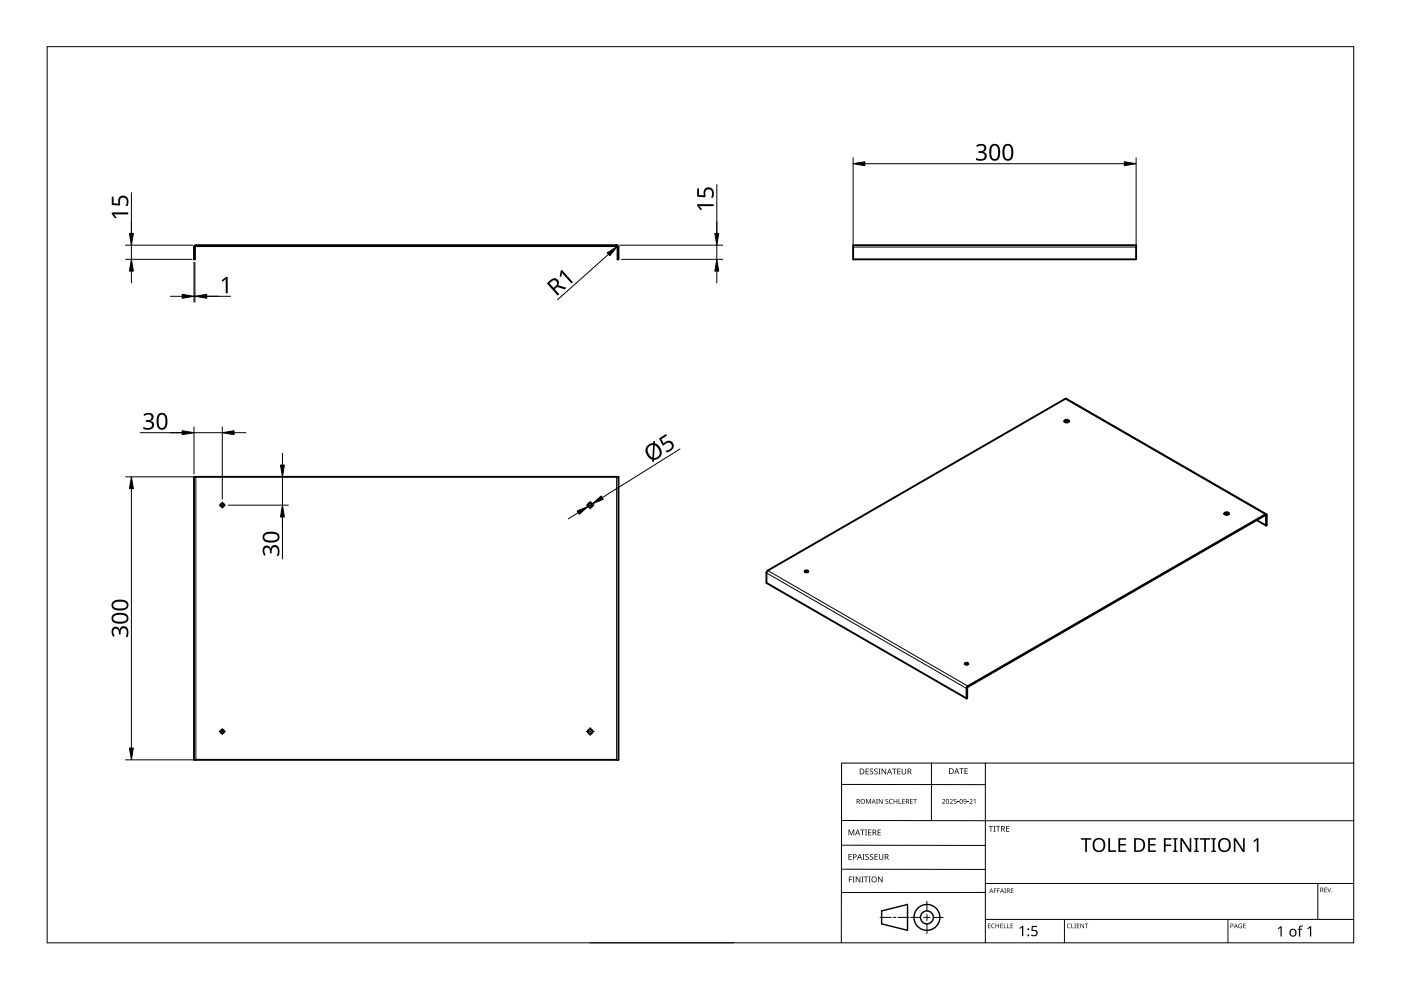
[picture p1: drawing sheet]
<svg xmlns="http://www.w3.org/2000/svg" width="297mm" height="210mm" viewBox="0 0 297 210" stroke-linecap="round" stroke-linejoin="round" font-family="sans-serif">
<g fill="none" stroke="#000" stroke-width=".4">
<path d="M41.2 52.2l.3-.2h89.2l.4 .4v2.6h-.2v-2.6l-.2-.2h-89.2l-.2 .2v2.6h-.2zM180.9 52h60v3h-60zM225.7 89.4l.4-.2 .5 .2M225.7 89.1l.2-.1a.56 .56 0 0 1 .7 .3 .49 .49 0 0 1-.5 .3 .49 .49 0 0 1-.4-.5zM41.1 101.1h90v60h-90zM259.6 109l.5-.2 .5 .2M259.7 108.7l.1-.1a.56 .56 0 0 1 .8 .3 .49 .49 0 0 1-.5 .3 .49 .49 0 0 1-.4-.5zM266.4 110.3l2 1.1M268.4 111.4l-.1-2.2-63.1 36.4-.1 .3v2.1l-.2 .1M268.4 111.4l.2-.1v-2.1l-.2-.2-63.2 36.5-.3 .5v2.1M268.5 109l-42.5-24.5-63.4 36.7-.1 2.4 42.4 24.5M170.7 121l.3-.1 .3 .1a.33 .33 0 0 1-.3 .4 .33 .33 0 0 1-.3-.4z"/>
<path d="M171.3 121.2l-.3-.1-.4 .1M204.6 140.8l.3-.1 .4 .1M204.6 140.6l.3-.1 .4 .1a.33 .33 0 0 1-.4 .4 .33 .33 0 0 1-.3-.4z"/>
<circle cx="47.1" cy="107.1" r=".39"/>
<circle cx="125.1" cy="107.1" r=".5"/>
<circle cx="47.1" cy="155.1" r=".39"/>
<circle cx="125.1" cy="155.1" r=".5"/>
</g>
<path d="M41.1 52.4h.2M41.5 52v.2M130.7 52v.2M130.9 52.4h.2M180.9 52.4h60M225.9 84.6l42.4 24.5 .1 .2 .2-.1M41.5 101.1v60M130.7 101.1v60M162.5 121.5l42.4 24.5 .2-.1M162.8 121l42.4 24.5v.1" fill="none" stroke="#000" stroke-width=".21"/>
<path d="M10 9.9h277v190h-277z" fill="none" stroke="#000" stroke-width=".21"/>
<g fill="none" stroke="#000" stroke-width=".21">
<path d="M178.4 179.2l30.5 .1M178.4 166.3l30.5 .1M178.5 174h108.6M197.5 161.8v12.2M208.9 161.8v38.1M287 161.8h-108.6v38.1M125.1 199.9h30.5M178.4 184.3h30.5M186.6 194.5h2.4M189.4 194.5h.5M190.4 194.5h2.4M193.1 194.5h2.1"/>
<path d="M195.8 194.5h1.4M196.5 191.1v2M196.5 193.8v1.4M196.5 195.9v2M197.9 194.5h2.1M208.9 189.2h-30.5M208.9 187.3h78.1M208.9 194.9h78.1M225.7 194.9v5M260.4 194.9v5M279.4 187.3v7.6"/>
</g>
<g fill="none" stroke="#000" stroke-width=".3">
<path d="M186.9 193.1l5.5-1.3v5.5l-5.5-1.4z"/>
<circle cx="196.5" cy="194.5" r="1.37"/>
<circle cx="196.5" cy="194.5" r="2.74"/>
</g>
<g fill="#000">
<path d="M179.9 175.9h.2l.4 1 .4-1h.2v1.2h-.1v-1.1l-.4 1.1h-.2l-.4-1.1 .1 1.1h-.2zM182.4 175.9h.9v.1h-.4v1.1h-.1v-1.1h-.4zM183.4 175.9h.4l-.1 .1v1l.1 .1h-.4l.1-.1v-1zM183.6 169.4h.2l.3 .8 .4-.8h.2v1h-.2v-.9l-.4 .9-.4-.9 .1 .9h-.2zM183.5 163h.7v.1h-.5v.4h.5v.1h-.5v.4h.5v.2h-.7zM184.1 175.9h.6v.1h-.5v.4h.5v.1h-.5v.5h.5v.1h-.6zM184.5 163.1l.4-.2 .2 .1v.1a.25 .25 0 0 0-.4-.1 .25 .25 0 0 0 0 .4 .4 .4 0 0 1 .5 .3 .4 .4 0 0 1-.3 .5 .4 .4 0 0 1-.5-.2h.1a.27 .27 0 0 0 .4 .1 .27 .27 0 0 0-.1-.4l-.3-.3zM185.4 163.1l.4-.2 .3 .1-.1 .1a.25 .25 0 0 0-.4-.1 .25 .25 0 0 0 0 .4 .4 .4 0 0 1 .5 .3 .4 .4 0 0 1-.3 .5 .4 .4 0 0 1-.5-.2h.1a.27 .27 0 0 0 .4 .1 .27 .27 0 0 0 0-.4l-.4-.3zM185.8 169.4h.3l-.1 .1v.8l.1 .1h-.3l.1-.1zM186.2 163h.5l-.2 .1v1l.2 .1h-.5l.2-.1v-1zM186.1 175.9h.6v.1h-.5v.4h.5v.1h-.5v.5h.5v.1h-.6zM186.3 169.4h.2l.5 .8v-.8h.1v1h-.1l-.6-.8v.8h-.1z"/>
<path d="M186.9 163h.2l.6 1v-1h.2v1.2h-.2l-.6-1v1h-.2zM187.8 169.5l.3-.1h.2v.2a.25 .25 0 0 0-.3-.1 .25 .25 0 0 0-.1 .3 .25 .25 0 0 0 .3 .1 .32 .32 0 0 1 0 .5 .32 .32 0 0 1-.5-.1 .25 .25 0 0 0 .4 .1 .25 .25 0 0 0 0-.4l-.3-.2zM188.6 169.5l.4-.1h.3l-.1 .2a.41 .41 0 0 0-.6 .3 .41 .41 0 0 0 .6 .4 .48 .48 0 0 1-.6-.1 .48 .48 0 0 1 0-.7zM189.1 163h1v.1h-.4v1.1h-.2v-1.1h-.4zM189.5 169.4h.1v.4h.5v-.4h.1v1h-.1v-.5h-.5v.5h-.1zM190.5 169.4h.2v.9h.4v.1h-.6zM190.2 163h.7v.1h-.5v.4h.5v.1h-.5v.4h.5v.2h-.7zM191.3 169.4h.5v.1h-.4v.3h.4v.1h-.4v.4h.4v.1h-.5zM191.2 163h.1v.8a.32 .32 0 0 0 .3 .3 .32 .32 0 0 0 .4-.4v-.7h.1v.7a.47 .47 0 0 1-.5 .5 .47 .47 0 0 1-.4-.5zM193 169.4h.5v.1h-.4v.3h.4v.1h-.4v.4h.4v.1h-.5zM193.6 169.4h.8v.1h-.3v.9h-.2v-.9h-.3zM199.7 169.5a.37 .37 0 0 1 .6 0 .37 .37 0 0 1-.2 .6l-.2 .2h.5v.1h-.7l.3-.4a.27 .27 0 0 0 .3-.3 .27 .27 0 0 0-.5-.1z"/>
<path d="M201.4 169.5a.37 .37 0 0 1 .6 0 .37 .37 0 0 1-.3 .6l-.2 .2h.5v.1h-.6l.2-.4a.27 .27 0 0 0 .3-.3 .27 .27 0 0 0-.4-.1zM202.3 169.4h.5v.1h-.4l-.1 .3a.34 .34 0 0 1 .5 .2 .34 .34 0 0 1-.2 .4 .34 .34 0 0 1-.4-.1 .29 .29 0 0 0 .4 0 .29 .29 0 0 0 0-.4 .29 .29 0 0 0-.4 0zM203 170l.3 .1zM203.4 162.9h.9v.1h-.4v1.1h-.1v-1.1h-.4zM205.1 170l.3 .1zM204.5 162.9h.7v.1h-.5v.4h.4v.1h-.4v.5h.5v.1h-.7zM205.5 169.5a.37 .37 0 0 1 .6 0 .37 .37 0 0 1-.2 .6l-.2 .2h.5v.1h-.7l.3-.4a.27 .27 0 0 0 .3-.3 .27 .27 0 0 0-.4-.1zM206.4 169.6l.4-.2v1h-.1v-.9zM209.6 175.1h.9v.2h-.3v1h-.2v-1h-.4zM210.6 175.1h.5l-.2 .1v1l.2 .1h-.5l.2-.1v-1zM211.2 175.1h.9v.2h-.4v1h-.2v-1h-.3zM213.3 175.1h.7v.2h-.5v.3h.5v.2h-.5v.4h.5v.1h-.7z"/>
<path d="M180 185.8h.7v.2h-.6v.4h.5v.1h-.5v.6h-.1zM179.9 181.1h.7v.1h-.5v.4h.4v.1h-.4v.5h.5v.1h-.7zM180.8 185.8h.4l-.1 .2v.9l.1 .2h-.4l.1-.2v-.9zM181.4 185.8h.2l.7 1.1v-1.1h.1v1.3h-.2l-.6-1v1h-.2zM182.6 185.8h.5l-.2 .2v.9l.2 .2h-.5l.2-.2v-.9zM182.9 181.1h.4l-.1 .1v1l.1 .1h-.4l.1-.1v-1zM183.2 185.8h.9v.2h-.4v1.1h-.2v-1.1h-.3zM183.5 181.2l.5-.1h.2v.2a.25 .25 0 0 0-.4-.1 .25 .25 0 0 0 0 .4 .4 .4 0 0 1 .4 .3 .4 .4 0 0 1-.2 .4 .4 .4 0 0 1-.5-.2 .27 .27 0 0 0 .5 .1 .27 .27 0 0 0-.1-.4l-.4-.3zM184.2 185.8h.4l-.1 .2v.9l.1 .2h-.4l.1-.2v-.9zM184.5 181.2l.4-.1h.2v.2a.25 .25 0 0 0-.4-.1 .25 .25 0 0 0 0 .4 .4 .4 0 0 1 .5 .3 .4 .4 0 0 1-.3 .4 .4 .4 0 0 1-.5-.2h.1a.27 .27 0 0 0 .4 .1 .27 .27 0 0 0-.1-.4l-.3-.3zM185.4 181.1h.7v.1h-.5v.4h.5v.1h-.5v.5h.5v.1h-.7zM186.2 185.8h.1l.7 1.1v-1.1h.1v1.3h-.2l-.6-1v1h-.1z"/>
<path d="M186.3 181.1h.2v.8a.32 .32 0 0 0 .3 .3 .32 .32 0 0 0 .3-.3v-.8h.2v.8a.47 .47 0 0 1-.5 .4 .47 .47 0 0 1-.5-.4zM209.5 195.8h.5l-.4 .1v.3h.4l-.4 .1v.4l.4 .1h-.5zM210.3 196l.3-.2 .3 .1v.1a.39 .39 0 0 0-.6 .3 .39 .39 0 0 0 .6 .4 .46 .46 0 0 1-.7-.1 .46 .46 0 0 1 .1-.6zM210.7 188.4h.6l-.4 .1v.3h.4l-.4 .1v.4h-.2zM211.4 188.4h.6l-.4 .1v.3h.4l-.4 .1v.4h-.2zM211.1 195.8h.1v.4h.5v-.4h.1v1h-.1v-.5h-.5v.5h-.1zM212.1 195.8h.5l-.4 .1v.3h.4l-.4 .1v.4l.4 .1h-.5zM212.8 195.8h.2v.9l.4 .1h-.6zM212.9 188.4h.4l-.1 .1 .1 .8h-.4l.2-.1zM213.6 195.8h.1v.9l.4 .1h-.5zM214.3 195.8h.5l-.4 .1v.3h.4l-.4 .1v.4l.4 .1h-.5zM214.3 188.4h.6l-.5 .1v.3h.4l-.4 .1v.3l.5 .1h-.6z"/>
<path d="M216.1 196.8l.6-.5h.3v2.2h-.3v-1.9l-.4 .3zM218.8 196.3h1.1v.2h-.9l-.1 .7a.75 .75 0 0 1 1.1 .7 .75 .75 0 0 1-1.1 .6l-.3-.1v-.3l.3 .2a.51 .51 0 0 0 .8-.4 .51 .51 0 0 0-.7-.5l-.3-.1zM226.3 196l.4-.2 .3 .1-.1 .1a.39 .39 0 0 0-.6 .3 .39 .39 0 0 0 .6 .4 .46 .46 0 0 1-.6-.1 .46 .46 0 0 1 0-.6zM227.1 195.8h.2v.9l.4 .1h-.6zM227.8 195.8h.3l-.1 .1 .1 .9h-.3l.1-.1zM228.3 195.8h.5l-.4 .1v.3h.4l-.4 .1v.4l.4 .1h-.5zM229.1 195.8h.1l.5 .8v-.8h.1v1h-.1l-.5-.8v.8h-.1zM230 195.8h.7l-.3 .1v.9h-.1v-.9zM229.2 177.7h2.2v.3h-1v2.6h-.3v-2.6h-.9zM235 177.7h.4v2.6h1.2v.3h-1.6zM237.1 177.7h1.7v.3h-1.3v.9h1.2v.4h-1.2v1h1.3v.3h-1.7zM243.4 177.7h1.7v.3h-1.3v.9h1.2v.4h-1.2v1h1.3v.3h-1.7z"/>
<path d="M246.8 177.7h1.6v.3h-1.3v1.1h1.2v.3h-1.2v1.2h-.3zM248.7 177.7h1v.2l-.3 .1v2.3l.3 .1v.2h-1v-.2l.3-.1v-2.3l-.3-.1zM250.3 177.7h.4l1.5 2.4v-2.4h.4v2.9h-.5l-1.5-2.4v2.4h-.3zM253.1 177.7h1.1v.2l-.4 .1v2.3l.4 .1v.2h-1.1v-.2l.4-.1v-2.3l-.4-.1zM254.4 177.7h2.2v.3h-.9v2.6h-.4v-2.6h-.9zM256.8 177.7h1v.2l-.3 .1v2.3l.3 .1v.2h-1v-.2l.3-.1v-2.3l-.3-.1zM262.7 196l.6-.1-.1 .1a.4 .4 0 0 0-.5 .3 .4 .4 0 0 0 .5 .4v-.3l-.2-.1h.3v.5a.53 .53 0 0 1-.7-.1 .53 .53 0 0 1 .1-.7zM261.6 177.7h.4l1.6 2.4v-2.4h.3v2.9h-.4l-1.6-2.4v2.4h-.3zM263.6 195.8h.5l-.4 .1v.3h.4l-.4 .1v.4l.4 .1h-.5zM265.7 178.3l.8-.6h.3v2.9h-.3v-2.5l-.6 .5zM270.9 196.8l.6-.4h.2v2.2h-.2v-1.9l-.4 .3zM275.5 196.4l.7-.1v.2h-.4l-.1 .2v.2h.4v.2h-.4v1.5h-.3v-1.5h-.3l.3-.2z"/>
<path d="M277.2 196.8l.6-.4h.2v2.2h-.3v-1.9l-.4 .3zM280.8 188.2h.5l-.4 .1v.3h.4l-.4 .1v.4l.4 .1h-.5zM281.4 188.2h.1l.3 .8 .3-.8h.1l-.3 1h-.1z"/>
<path d="M181.6 169.4h.3a.29 .29 0 0 1 .4 .2 .29 .29 0 0 1-.2 .4l.3 .4h-.2l-.2-.4h-.2v.4h-.2zM181.8 169.5v.4h.1a.2 .2 0 0 0 .2-.2 .2 .2 0 0 0-.2-.2z"/>
<path d="M181.8 175.9h.1l.5 1.2h-.2l-.1-.4h-.5l-.2 .4h-.1zM181.8 176l-.2 .6h.4z"/>
<path d="M182.3 163h.4a.61 .61 0 0 1 .6 .6 .61 .61 0 0 1-.7 .6h-.3zM182.4 163.1v.9h.2a.48 .48 0 0 0 .5-.4 .48 .48 0 0 0-.5-.5z"/>
<path d="M182.4 169.9a.51 .51 0 0 1 1 0 .51 .51 0 0 1-1 0zM182.6 169.9a.4 .4 0 0 0 .8 0 .4 .4 0 0 0-.8 0z"/>
<path d="M185 175.9h.3a.35 .35 0 0 1 .5 .2 .35 .35 0 0 1-.3 .5l.4 .5h-.2l-.3-.5h-.2v.5h-.2zM185.2 176v.5h.1a.23 .23 0 0 0 .3-.3 .23 .23 0 0 0-.3-.2z"/>
<path d="M185.2 169.4l.5 1-.3-.3h-.4l-.2 .3zM185.2 169.5l-.1 .5h.3z"/>
<path d="M188.5 163h.2l.4 1.2h-.1l-.2-.4h-.5l-.1 .4h-.2zM188.6 163.1l-.2 .6h.4z"/>
<path d="M192.1 169.4h.3a.29 .29 0 0 1 .3 .2 .29 .29 0 0 1-.2 .4l.3 .4h-.1l-.3-.4h-.2v.4h-.1zM192.2 169.5v.4h.2a.2 .2 0 0 0 .2-.2 .2 .2 0 0 0-.3-.2z"/>
<path d="M192.4 163h.4a.35 .35 0 0 1 .4 .2 .35 .35 0 0 1-.2 .4l.3 .6h-.2l-.3-.5h-.2v.5h-.2zM192.6 163.1v.4h.2a.23 .23 0 0 0 .3-.2 .23 .23 0 0 0-.3-.2z"/>
<path d="M200.7 169.5l.3-.1 .2 .2v.5l-.2 .3h-.3l-.1-.2zM200.7 169.6v.1a.37 .37 0 0 0-.1 .4 .37 .37 0 0 0 .4 .2 .4 .4 0 0 0 .2-.5 .4 .4 0 0 0-.5-.2z"/>
<path d="M201.2 162.9h.4a.61 .61 0 0 1 .6 .6 .61 .61 0 0 1-.6 .6h-.4zM201.4 163v1h.1a.48 .48 0 0 0 .5-.5 .48 .48 0 0 0-.4-.5z"/>
<path d="M202.8 162.9h.1l.5 1.2h-.2l-.1-.4h-.5l-.1 .4h-.2zM202.8 163l-.1 .6h.3z"/>
<path d="M203.6 169.5l.3-.1 .2 .2v.5l-.2 .3h-.3l-.1-.2zM203.7 169.6l-.1 .1a.37 .37 0 0 0-.1 .4 .37 .37 0 0 0 .4 .2 .4 .4 0 0 0 .2-.5 .4 .4 0 0 0-.4-.2z"/>
<path d="M204.4 169.5a.49 .49 0 0 1 .6 .4 .49 .49 0 0 1-.5 .5l-.2-.1h.4l.1-.4a.32 .32 0 0 1-.5 .1 .32 .32 0 0 1 .1-.5zM204.4 169.7a.22 .22 0 0 0 .4 0 .22 .22 0 0 0-.4 0z"/>
<path d="M212.3 175.1h.3a.35 .35 0 0 1 .4 .3 .35 .35 0 0 1-.2 .4l.3 .5h-.2l-.3-.5h-.2v.5h-.1zM212.4 175.2v.5h.2a.23 .23 0 0 0 .3-.2 .23 .23 0 0 0-.3-.3z"/>
<path d="M232 178.1a1.44 1.44 0 0 1 1.9-.2 1.44 1.44 0 0 1 .4 1.9 1.39 1.39 0 0 1-1.9 .8 1.39 1.39 0 0 1-.7-1.9zM232.3 178.2a1.23 1.23 0 0 0 .6 2.1 1.23 1.23 0 0 0 1.1-.9 1.23 1.23 0 0 0-.6-1.3l-.6-.1z"/>
<path d="M240.5 177.7h.9a1.46 1.46 0 0 1 1.4 1.5 1.46 1.46 0 0 1-1.5 1.4h-.8zM240.8 178v2.3h.4a1.14 1.14 0 0 0 1.2-1.1 1.14 1.14 0 0 0-1.1-1.2z"/>
<path d="M258.6 178.1a1.44 1.44 0 0 1 1.9-.2 1.44 1.44 0 0 1 .4 1.9 1.39 1.39 0 0 1-1.9 .8 1.39 1.39 0 0 1-.7-1.9zM259 178.2a1.23 1.23 0 0 0 .5 2.1 1.23 1.23 0 0 0 1.1-.9 1.23 1.23 0 0 0-.6-1.3l-.6-.1z"/>
<path d="M180.8 181.1h.4a.41 .41 0 0 1 .4 .5 .41 .41 0 0 1-.6 .2v.5h-.2zM181 181.2v.5a.29 .29 0 0 0 .5-.3 .29 .29 0 0 0-.5-.2z"/>
<path d="M182.2 181.1h.1l.5 1.2h-.2l-.1-.4h-.5l-.1 .4h-.2zM182.3 181.2l-.2 .6h.3z"/>
<path d="M184.7 186.5a.61 .61 0 0 1 1.2 0 .61 .61 0 0 1-1.2 0zM184.9 186.5a.45 .45 0 0 0 .9 0 .45 .45 0 0 0-.9 0z"/>
<path d="M187.6 181.1h.3a.35 .35 0 0 1 .5 .2 .35 .35 0 0 1-.3 .4l.4 .6h-.2l-.3-.5h-.3v.5h-.1zM187.7 181.2v.5h.2a.23 .23 0 0 0 .3-.3 .23 .23 0 0 0-.3-.2z"/>
<path d="M210.1 188.4l.5 .9-.2-.3h-.4l-.3 .3zM210.2 188.5l-.2 .4h.3z"/>
<path d="M212.4 188.4l.5 .9-.3-.3h-.3l-.3 .3zM212.4 188.5l-.1 .4h.3z"/>
<path d="M213.5 188.4h.2a.28 .28 0 0 1 .4 .2 .28 .28 0 0 1-.2 .3l.3 .4-.4-.4h-.2v.4h-.1zM213.6 188.5v.3h.1a.19 .19 0 0 0 .3-.2 .19 .19 0 0 0-.3-.1z"/>
<path d="M260.9 195.8h.2a.32 .32 0 0 1 .4 .4 .32 .32 0 0 1-.5 .2v.4h-.1zM261 195.9v.4a.24 .24 0 0 0 .4-.2 .24 .24 0 0 0-.4-.2z"/>
<path d="M262 195.8l.4 1-.2-.3h-.4l-.2 .3zM262 196l-.1 .4h.3z"/>
<path d="M273.6 197.1a.82 .82 0 0 1 1.2 .1 .82 .82 0 0 1-.2 1.2 .82 .82 0 0 1-1.2-.4zM273.8 197.2a.6 .6 0 0 0-.1 .8 .6 .6 0 0 0 .8 .2l.1-.3a.53 .53 0 0 0-.1-.6 .53 .53 0 0 0-.7-.1z"/>
<path d="M279.9 188.2h.3a.28 .28 0 0 1 .3 .2 .28 .28 0 0 1-.1 .3l.2 .5-.3-.4h-.2v.4h-.2zM280.1 188.3v.4h.1a.19 .19 0 0 0 .2-.2 .19 .19 0 0 0-.2-.2z"/>
<circle cx="218" cy="198.3" r=".2"/>
<circle cx="218" cy="197" r=".2"/>
<circle cx="282.4" cy="189.1" r=".09"/>
</g>
<g fill="none" stroke="#000" stroke-width=".21">
<path d="M46.5 107.1h.4M47 107.1h.3M47.1 106.4v.4M47.1 107v.2M47.1 107.4v.4M47.4 107.1h.4M124.3 107.1h.5M125 107.1h.3M125.1 106.3v.5M125.1 106.9v.4M125.1 107.5v.5M125.5 107.1h.5"/>
<path d="M46.5 155.1h.4M47 155.1h.3M47.1 154.4v.4M47.1 155v.2M47.1 155.4v.4M47.4 155.1h.4M124.3 155.1h.5M125 155.1h.3M125.1 154.3v.5M125.1 154.9v.4M125.1 155.5v.5M125.5 155.1h.5"/>
</g>
<g fill="none" stroke="#000" stroke-width=".21">
<path d="M152 39.1v15.9M180.9 33.5v18.3M183.4 34.7h55M240.9 33.5v18.3M26.6 55h14.1M26.6 52h14.3M27.9 40.9v14.1M27.9 57.5v2.5M41.1 55.6v8.5M41.3 55.6v8.5M130.9 52.3l-12.7 11.3M131.4 52h21.8"/>
<path d="M131.8 55h21.4M152 57.5v2.5M36.1 62.8h2.5M41.1 62.8h7.8M29.7 91.7h17.4M41.1 90.5v10M47.1 90.5v15.3M49.6 91.7h2.5M59.9 96.1v2.5M144.2 95.2l-16.5 10.3M26.6 101.1h14.3M27.9 103.6v55"/>
<path d="M48.4 107.1h12.7M59.9 101.1v17.4M60.5 101.1h.6M122.6 108.7l-2.1 1.3M125.6 106.8l-.9 .6M26.6 161.1h14.3"/>
</g>
<g fill="#000" stroke="#000" stroke-width=".21">
<path d="M180.9 34.7l2.5-.4v.8zM238.4 34.3l2.5 .4-2.5 .4zM27.9 55l.4 2.5h-.9zM27.4 49.5h.9l-.4 2.5zM128.7 53.6l2.2-1.3-1.6 1.9zM152 55l.4 2.5h-.8zM151.6 49.5h.8l-.4 2.5zM38.6 62.4l2.5 .4-2.5 .4zM41.3 62.8l2.5-.4v.8zM38.6 91.3l2.5 .4-2.5 .5zM47.1 91.7l2.5-.4v.9zM59.5 98.6h.8l-.4 2.5z"/>
<path d="M27.9 101.1l.4 2.5h-.9zM59.9 107.1l.4 2.5h-.8zM122.4 108.3l2.3-.9-1.9 1.6zM125.6 106.8l1.9-1.6 .4 .7zM27.4 158.6h.9l-.4 2.5z"/>
</g>
<g fill="#000">
<path d="M206.9 30.9a1.25 1.25 0 0 1 1.3-.5 1.25 1.25 0 0 1 .9 1 .85 .85 0 0 1-.7 .8 .93 .93 0 0 1 .8 1.1 .93 .93 0 0 1-1 .8l-1.3-.2v-.4a1.24 1.24 0 0 0 1.9-.3 .71 .71 0 0 0-1-.8h-.3v-.3a.81 .81 0 0 0 .8-.1 .81 .81 0 0 0 .3-.8 1.02 1.02 0 0 0-1.4 0zM23.7 41.7h.4v1.4l1 .1a1.17 1.17 0 0 1 1-1.8 1.17 1.17 0 0 1 1.1 1.6l-.2 .7h-.4a1.03 1.03 0 0 0 .3-1.1 1.03 1.03 0 0 0-.8-.7 .93 .93 0 0 0-.6 1.5l-.2 .2-1.6-.1zM23.7 45h3.5v.5l-3.1-.1 .6 .7-.3 .2-.7-.9zM118.9 57.4l.2-.2 2.4 2.6-.4 .3-2-2.3-.1 .9-.3-.1zM147.8 40h.4v1.3l1 .1a1.17 1.17 0 0 1 1-1.7 1.17 1.17 0 0 1 1.1 1.6l-.1 .6h-.4a1.03 1.03 0 0 0 .2-1 1.03 1.03 0 0 0-.8-.7 .93 .93 0 0 0-.6 1.4l-.1 .2-1.7-.1zM147.8 43.3h3.5v.4h-3l.5 .7-.3 .2-.7-1zM47 59.4l.9-.7h.4v3.5h-.4v-3l-.7 .5zM30.4 87.9a1.25 1.25 0 0 1 1.2-.4 1.25 1.25 0 0 1 1 .9 .85 .85 0 0 1-.8 .9 .93 .93 0 0 1 .9 1 .93 .93 0 0 1-1.1 .8l-1.2-.2v-.4a1.24 1.24 0 0 0 1.8-.3 .71 .71 0 0 0-.9-.7h-.4v-.4a.81 .81 0 0 0 .9-.1 .81 .81 0 0 0 .3-.8 1.02 1.02 0 0 0-1.5 0zM139.7 93l1.5-1 .2 .4-1.2 .7 .5 .9a1.17 1.17 0 0 1 2-.1 1.17 1.17 0 0 1-.8 1.8l-.6 .2-.2-.3a1.03 1.03 0 0 0 1-.3 1.03 1.03 0 0 0 .2-1.1 .93 .93 0 0 0-1.6 .2h-.2zM55.9 116a.85 .85 0 0 1 .9-.3 .85 .85 0 0 1 .6 .7 .93 .93 0 0 1 1-.9 .93 .93 0 0 1 .8 1.1l-.1 1.3h-.4a1.24 1.24 0 0 0-.3-1.9 .71 .71 0 0 0-.8 1v.3h-.4a.81 .81 0 0 0 0-.8 .81 .81 0 0 0-.9-.4 1.02 1.02 0 0 0 0 1.5l-.3 .2a1.65 1.65 0 0 1-.1-1.8zM23.9 133.1a.85 .85 0 0 1 .9-.2 .85 .85 0 0 1 .6 .7 .93 .93 0 0 1 1-.9 .93 .93 0 0 1 .8 1.1l-.2 1.3h-.4a1.24 1.24 0 0 0-.3-1.9 .71 .71 0 0 0-.7 1v.3h-.4a.81 .81 0 0 0-.1-.8 .81 .81 0 0 0-.8-.4 1.02 1.02 0 0 0 0 1.5l-.3 .2a1.65 1.65 0 0 1-.1-1.9z"/>
<path d="M210.2 30.7a1.16 1.16 0 0 1 1.3 0 1.16 1.16 0 0 1 .5 1.2 1.69 1.69 0 0 1-1 2.2 1.27 1.27 0 0 1-1.3-1.6l.2-1.2zM210.4 31.1a2.16 2.16 0 0 0 .3 2.6 .82 .82 0 0 0 .9-1.1 1.35 1.35 0 0 0-.7-1.7z"/>
<path d="M213 30.7a1.16 1.16 0 0 1 1.3 0 1.16 1.16 0 0 1 .5 1.2 1.69 1.69 0 0 1-1 2.2 1.27 1.27 0 0 1-1.3-1.6l.1-1.2zM213.2 31.1a2.16 2.16 0 0 0 .3 2.6 .82 .82 0 0 0 .9-1.1 1.35 1.35 0 0 0-.7-1.7z"/>
<path d="M115.9 60.1l.7-.7a1 1 0 0 1 1.4-.3 1 1 0 0 1 .4 1.4l1.7 .5-.4 .4-1.6-.6-.5 .5 1 1.1-.3 .3zM116.5 60.1l.9 .9 .4-.3a.67 .67 0 0 0 .1-1.1 .67 .67 0 0 0-1 .1z"/>
<path d="M33.6 87.8a1.16 1.16 0 0 1 1.4-.1 1.16 1.16 0 0 1 .5 1.2 1.69 1.69 0 0 1-1 2.2 1.27 1.27 0 0 1-1.3-1.6l.1-1.1zM33.9 88.1a2.16 2.16 0 0 0 .3 2.6 .82 .82 0 0 0 .9-1 1.35 1.35 0 0 0-.8-1.8z"/>
<path d="M137.2 94.5l.6-.4 .7-.2v-.4h.4l-.1 .5a1.81 1.81 0 0 1 1.5 1.7 1.81 1.81 0 0 1-1.4 1.8h-.3v.4h-.3v-.4a2 2 0 0 1-1.1-3zM138.8 94.4l-.1 2.7a1.23 1.23 0 0 0 1.2-.8 1.23 1.23 0 0 0-.5-1.4zM137.6 94.7a1.34 1.34 0 0 0 .3 2.1l.4 .2 .2-2.7z"/>
<path d="M55.9 113.2a2.6 2.6 0 0 1 3.2 .2 1.22 1.22 0 0 1-.2 1.3 1.22 1.22 0 0 1-1.2 .3 1.53 1.53 0 0 1-2-1zM56.2 113.4a.75 .75 0 0 0 0 1 .75 .75 0 0 0 .9 .2h1a.69 .69 0 0 0 .8-.7 .69 .69 0 0 0-.8-.7h-1.3z"/>
<path d="M23.9 130.4a2.6 2.6 0 0 1 3.2 .2 1.22 1.22 0 0 1-.2 1.3 1.22 1.22 0 0 1-1.2 .3 1.53 1.53 0 0 1-2-1zM24.2 130.6a.75 .75 0 0 0 0 1 .75 .75 0 0 0 .9 .2h1a.69 .69 0 0 0 .8-.7 .69 .69 0 0 0-.8-.7h-1.3z"/>
<path d="M23.9 127.6a2.59 2.59 0 0 1 3.2 .2 1.22 1.22 0 0 1-.2 1.3 1.22 1.22 0 0 1-1.2 .3 1.53 1.53 0 0 1-2-1zM24.2 127.8a.75 .75 0 0 0 0 1 .75 .75 0 0 0 .9 .2h1a.69 .69 0 0 0 .8-.7 .69 .69 0 0 0-.8-.7h-1.3z"/>
</g>
</svg>
